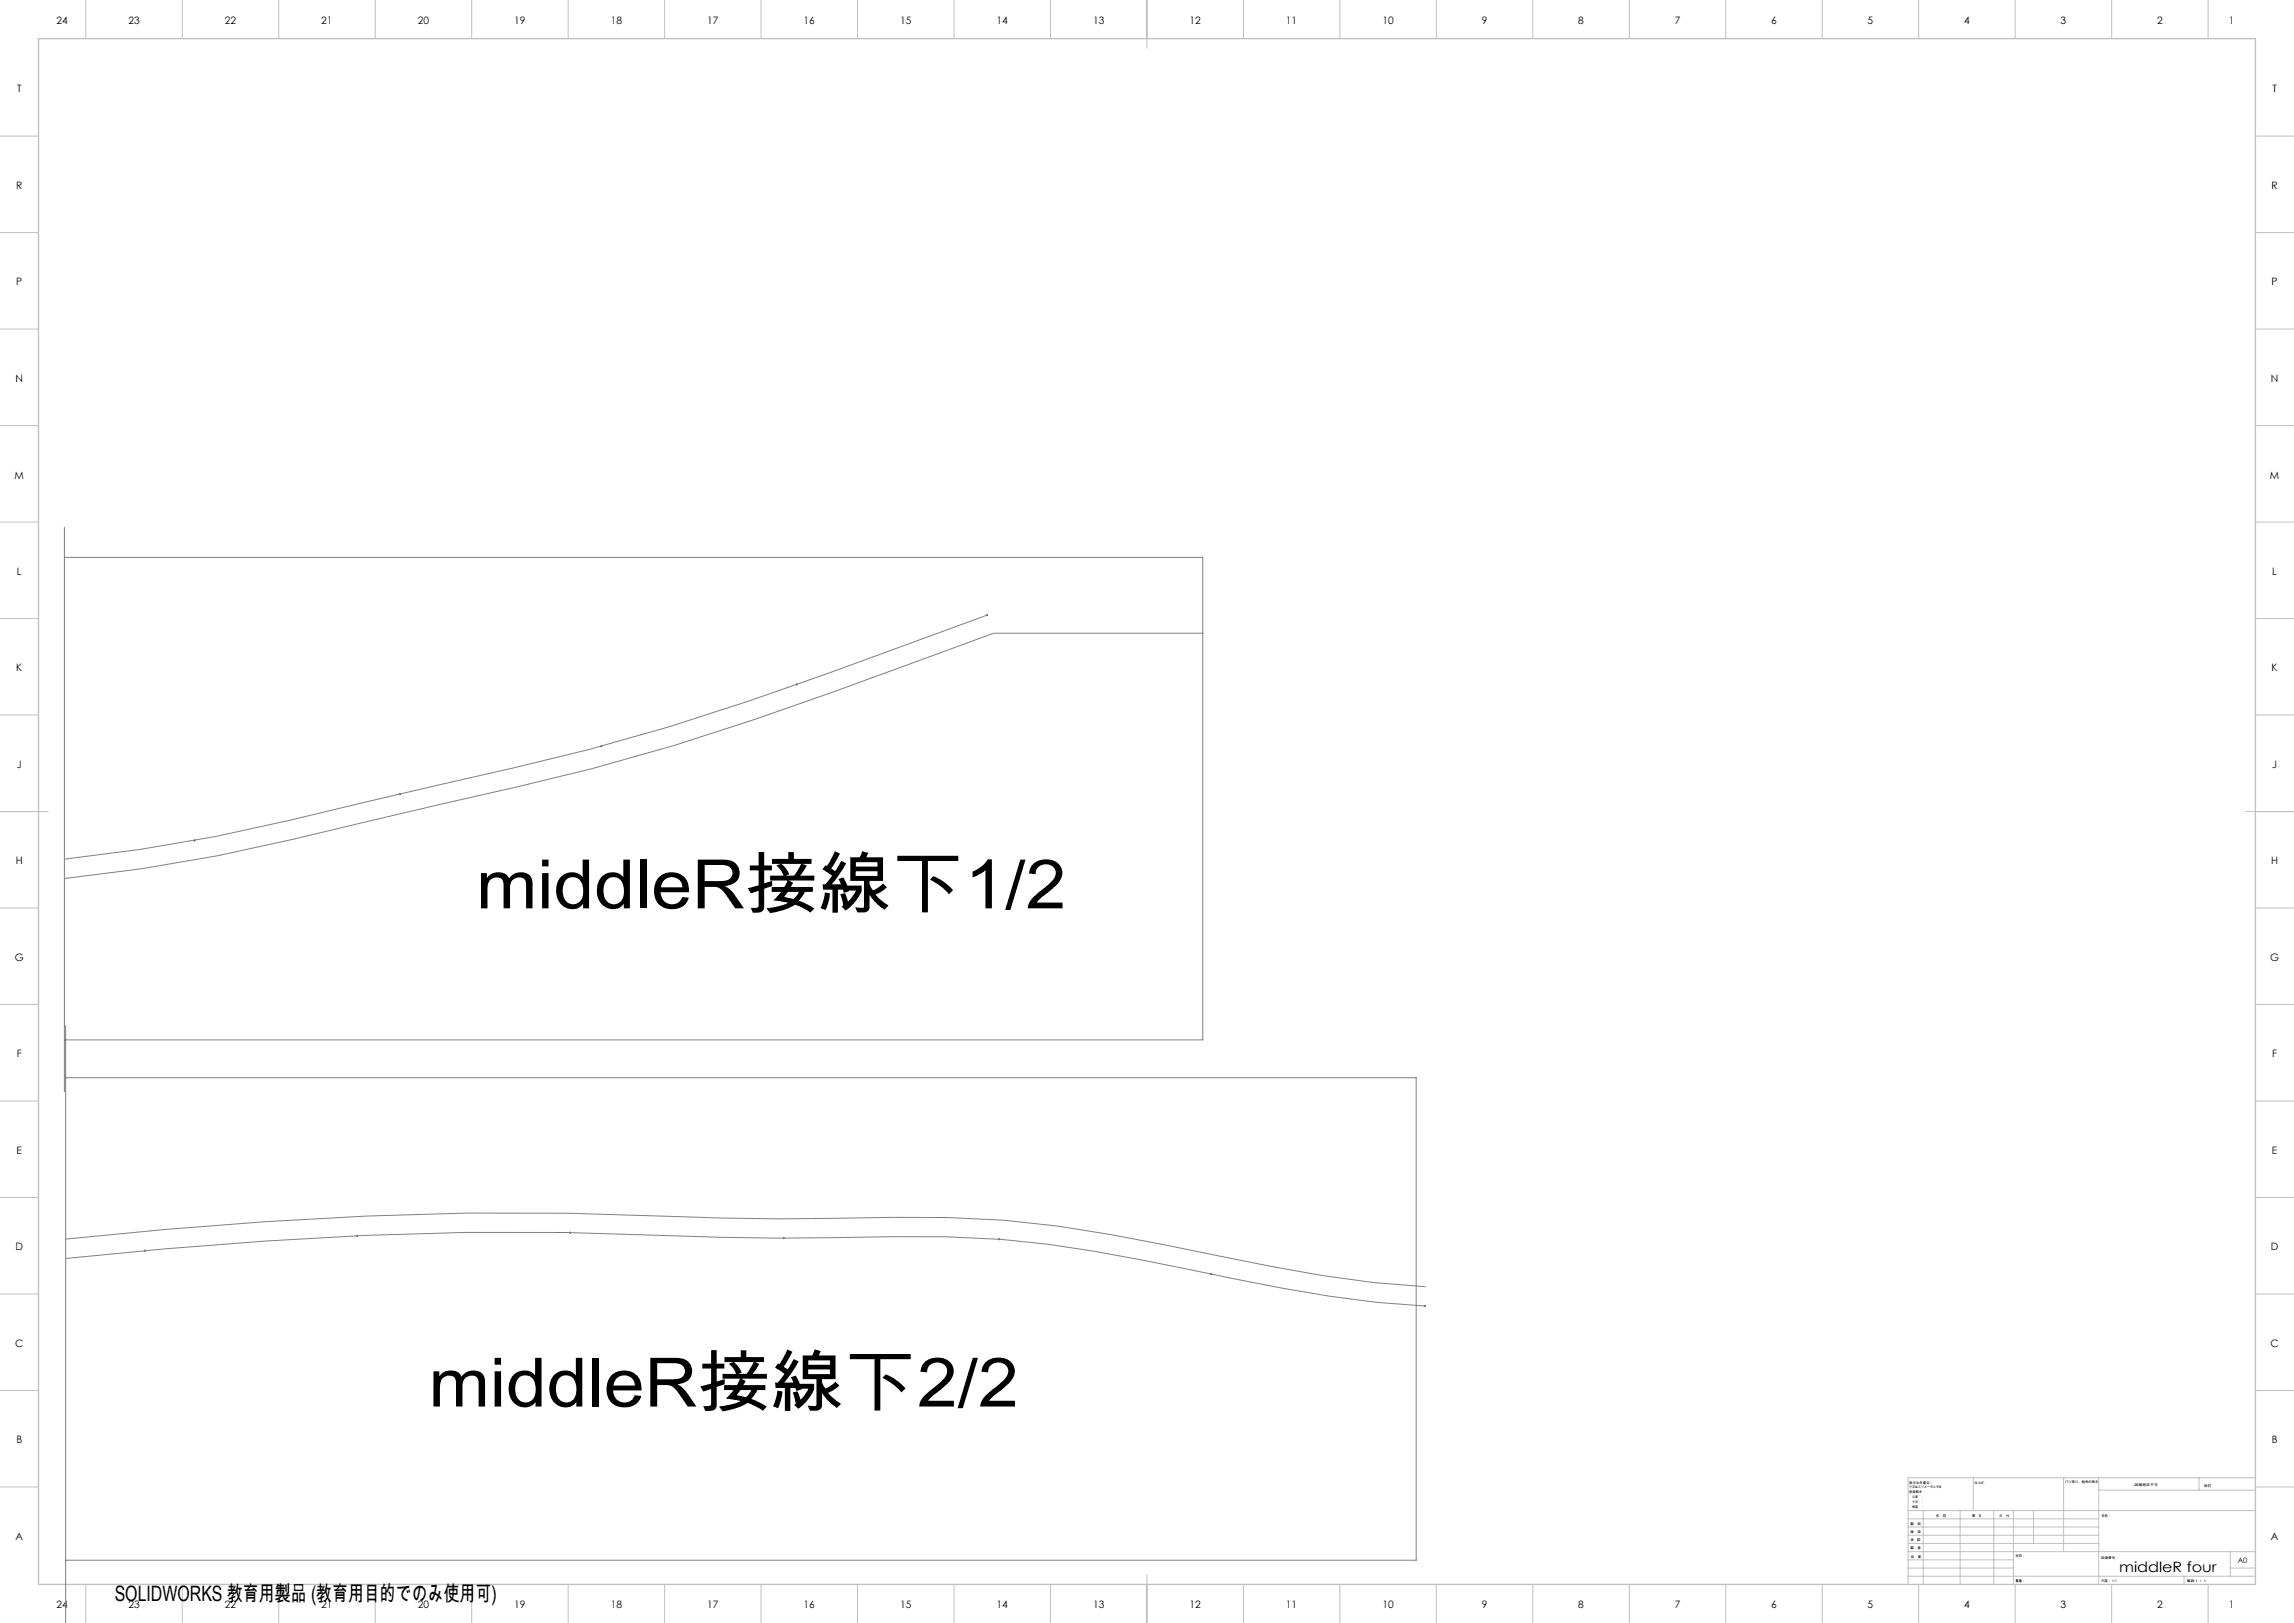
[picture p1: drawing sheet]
<svg xmlns="http://www.w3.org/2000/svg" width="1189mm" height="841mm" viewBox="0 0 1189 841" stroke-linecap="round" stroke-linejoin="round" font-family="sans-serif">
<defs><g id="words">
<g font-size="35.3">
<text x="247" y="471">middleR接線下1/2</text>
<text x="222" y="729">middleR接線下2/2</text>
</g>
<text font-size="11" x="59" y="830">SOLIDWORKS 教育用製品 (教育用目的でのみ使用可)</text>
<text font-size="7.4" x="1098" y="815">middleR four</text>
<g font-size="5.3">
<text x="29" y="12">24</text>
<text x="67" y="12">23</text>
<text x="117" y="12">22</text>
<text x="167" y="12">21</text>
<text x="217" y="12">20</text>
<text x="267" y="12">19</text>
<text x="317" y="12">18</text>
<text x="367" y="12">17</text>
<text x="417" y="12">16</text>
<text x="467" y="12">15</text>
<text x="517" y="12">14</text>
<text x="567" y="12">13</text>
<text x="617" y="12">12</text>
<text x="667" y="12">11</text>
<text x="717" y="12">10</text>
<text x="768" y="12">9</text>
<text x="818" y="12">8</text>
<text x="868" y="12">7</text>
<text x="918" y="12">6</text>
<text x="968" y="12">5</text>
<text x="1018" y="12">4</text>
<text x="1068" y="12">3</text>
<text x="1118" y="12">2</text>
<text x="1155" y="12">1</text>
<text x="9" y="48">T</text>
<text x="1178" y="48">T</text>
<text x="8" y="98">R</text>
<text x="1177" y="98">R</text>
<text x="8" y="148">P</text>
<text x="1177" y="148">P</text>
<text x="8" y="198">N</text>
<text x="1177" y="198">N</text>
<text x="8" y="248">M</text>
<text x="1177" y="248">M</text>
<text x="9" y="298">L</text>
<text x="1178" y="298">L</text>
<text x="8" y="348">K</text>
<text x="1177" y="348">K</text>
<text x="9" y="398">J</text>
<text x="1178" y="398">J</text>
<text x="8" y="448">H</text>
<text x="1177" y="448">H</text>
<text x="8" y="498">G</text>
<text x="1177" y="498">G</text>
<text x="9" y="548">F</text>
<text x="1178" y="548">F</text>
<text x="9" y="598">E</text>
<text x="1178" y="598">E</text>
<text x="8" y="648">D</text>
<text x="1177" y="648">D</text>
<text x="8" y="698">C</text>
<text x="1177" y="698">C</text>
<text x="8" y="748">B</text>
<text x="1177" y="748">B</text>
<text x="8" y="798">A</text>
<text x="1177" y="798">A</text>
<text x="29" y="833">24</text>
<text x="67" y="833">23</text>
<text x="117" y="833">22</text>
<text x="167" y="833">21</text>
<text x="217" y="833">20</text>
<text x="267" y="833">19</text>
<text x="317" y="833">18</text>
<text x="367" y="833">17</text>
<text x="417" y="833">16</text>
<text x="467" y="833">15</text>
<text x="517" y="833">14</text>
<text x="567" y="833">13</text>
<text x="617" y="833">12</text>
<text x="667" y="833">11</text>
<text x="717" y="833">10</text>
<text x="768" y="833">9</text>
<text x="818" y="833">8</text>
<text x="868" y="833">7</text>
<text x="918" y="833">6</text>
<text x="968" y="833">5</text>
<text x="1018" y="833">4</text>
<text x="1068" y="833">3</text>
<text x="1118" y="833">2</text>
<text x="1155" y="833">1</text>
</g>
<text font-size="3.9" x="1160" y="810">A0</text>
<g font-size="1.7">
<text x="990" y="769">指示なき場合：</text>
<text x="990" y="771">寸法はミリメータとする</text>
<text x="990" y="774">表面粗さ：</text>
<text x="1023" y="769">仕上げ：</text>
<text x="1070" y="769">バリ取り、鋭角の除去</text>
<text x="1106" y="770">図面測定不可</text>
<text x="1142" y="770">改訂</text>
<text x="990" y="776">公差　：</text>
<text x="990" y="779">寸法　：</text>
<text x="990" y="781">角度　：</text>
<text x="990" y="790">製　図</text>
<text x="1003" y="786">名　前</text>
<text x="1019" y="786">署　名</text>
<text x="1036" y="786">日　付</text>
<text x="1089" y="786">名称：</text>
<text x="990" y="794">検　図</text>
<text x="990" y="799">承　認</text>
<text x="990" y="803">製　産</text>
<text x="990" y="807">品　管</text>
<text x="1045" y="807">材料：</text>
<text x="1089" y="808">図面番号：</text>
<text x="1045" y="820">重量：</text>
<text x="1089" y="820">尺度： 1:1</text>
<text x="1133" y="820">葉数 1 ／ 1</text>
</g>
</g></defs>
<g fill="none" stroke="#808080" stroke-width=".52">
<path d="M33 273v293M33 289h590v250h-590M511 319h1M511 318l1 1M512 318v1M512 319l-41 15a1769 1769 0 0 1-166 54l-116 28a1032 1032 0 0 1-156 29M512 318l-1 1M623 328h-108l-41 15a1779 1779 0 0 1-167 55l-116 28a1040 1040 0 0 1-158 29M413 355h.1M413 354v1M311 387h1M311 386l1 1"/>
<path d="M312 386v1M312 386l-1 1M207 411h1M207 411l1 1M207 411v1M208 411l-1 1M100 436h1M100 435l1 1M101 435v1M101 435l-1 1M34 531v310M34 558h700v250h-700"/>
<path d="M185 640v1M295 639h1M295 638l1 1M296 638v1M296 638l-1 1M34 642a2082 2082 0 0 1 341-11l29 1a1515 1515 0 0 1 116 0 913 913 0 0 1 111 19 693 693 0 0 0 108 16M34 652a2071 2071 0 0 1 340-11h58a642 642 0 0 1 136 7l48 10a1017 1017 0 0 0 98 17l25 2M75 648h1M75 648v1M76 648h-1M185 640h1M406 642h1"/>
<path d="M406 641l1 1M406 641v1M407 641l-1 1M517 642h1M518 642h.1M518 642v1M627 660l1 1M628 660v1M628 660l-1 1M627 660h1M738 677h1M738 676l1 1"/>
<path d="M739 676v1M739 676l-1 1"/>
</g>
<g fill="none" stroke="#c0c0c0" stroke-width=".52">
<path d="M44 0v20M94 0v20M144 0v20M194 0v20M244 0v20M294 0v20M344 0v20M394 0v20M444 0v20M494 0v20M544 0v20M594 0v25"/>
<path d="M644 0v20M694 0v20M744 0v20M794 0v20M844 0v20M894 0v20M944 0v20M994 0v20M1044 0v20M1094 0v20M1144 0v20M0 71h20"/>
<path d="M1169 71h20M0 121h20M1169 121h20M0 171h20M1169 171h20M0 221h20M1169 221h20M0 271h20M1169 271h20M0 321h20M1169 321h20M0 371h20"/>
<path d="M1169 371h20M0 421h25M1164 421h25M0 471h20M1169 471h20M0 521h20M1169 521h20M0 571h20M1169 571h20M0 621h20M1169 621h20M0 671h20"/>
<path d="M1169 671h20M0 721h20M1169 721h20M0 771h20M1023 766v17M1070 766v38M1088 766v55M1088 772h81M1140 766v6M1169 766h-180v55M1169 771h20M989 783h180"/>
<path d="M989 800h99M989 796h99M989 791h99M989 787h99M997 783v38M1016 783v38M1033 783v38M1044 783v38M1054 783v17M594 816v25M989 817h180M989 813h55"/>
<path d="M989 808h55M989 804h180M1132 817v4M1156 813h13M1156 804v13M44 821v20M94 821v20M144 821v20M194 821v20M244 821v20M294 821v20M344 821v20"/>
<path d="M394 821v20M444 821v20M494 821v20M544 821v20M644 821v20M694 821v20M744 821v20M794 821v20M844 821v20M894 821v20M944 821v20M994 821v20"/>
<path d="M1044 821v20M1094 821v20M1144 821v20"/>
</g>
<path d="M20 20h1149v801h-1149z" fill="none" stroke="#c0c0c0" stroke-width=".7"/>
<use href="#words"/>
</svg>
